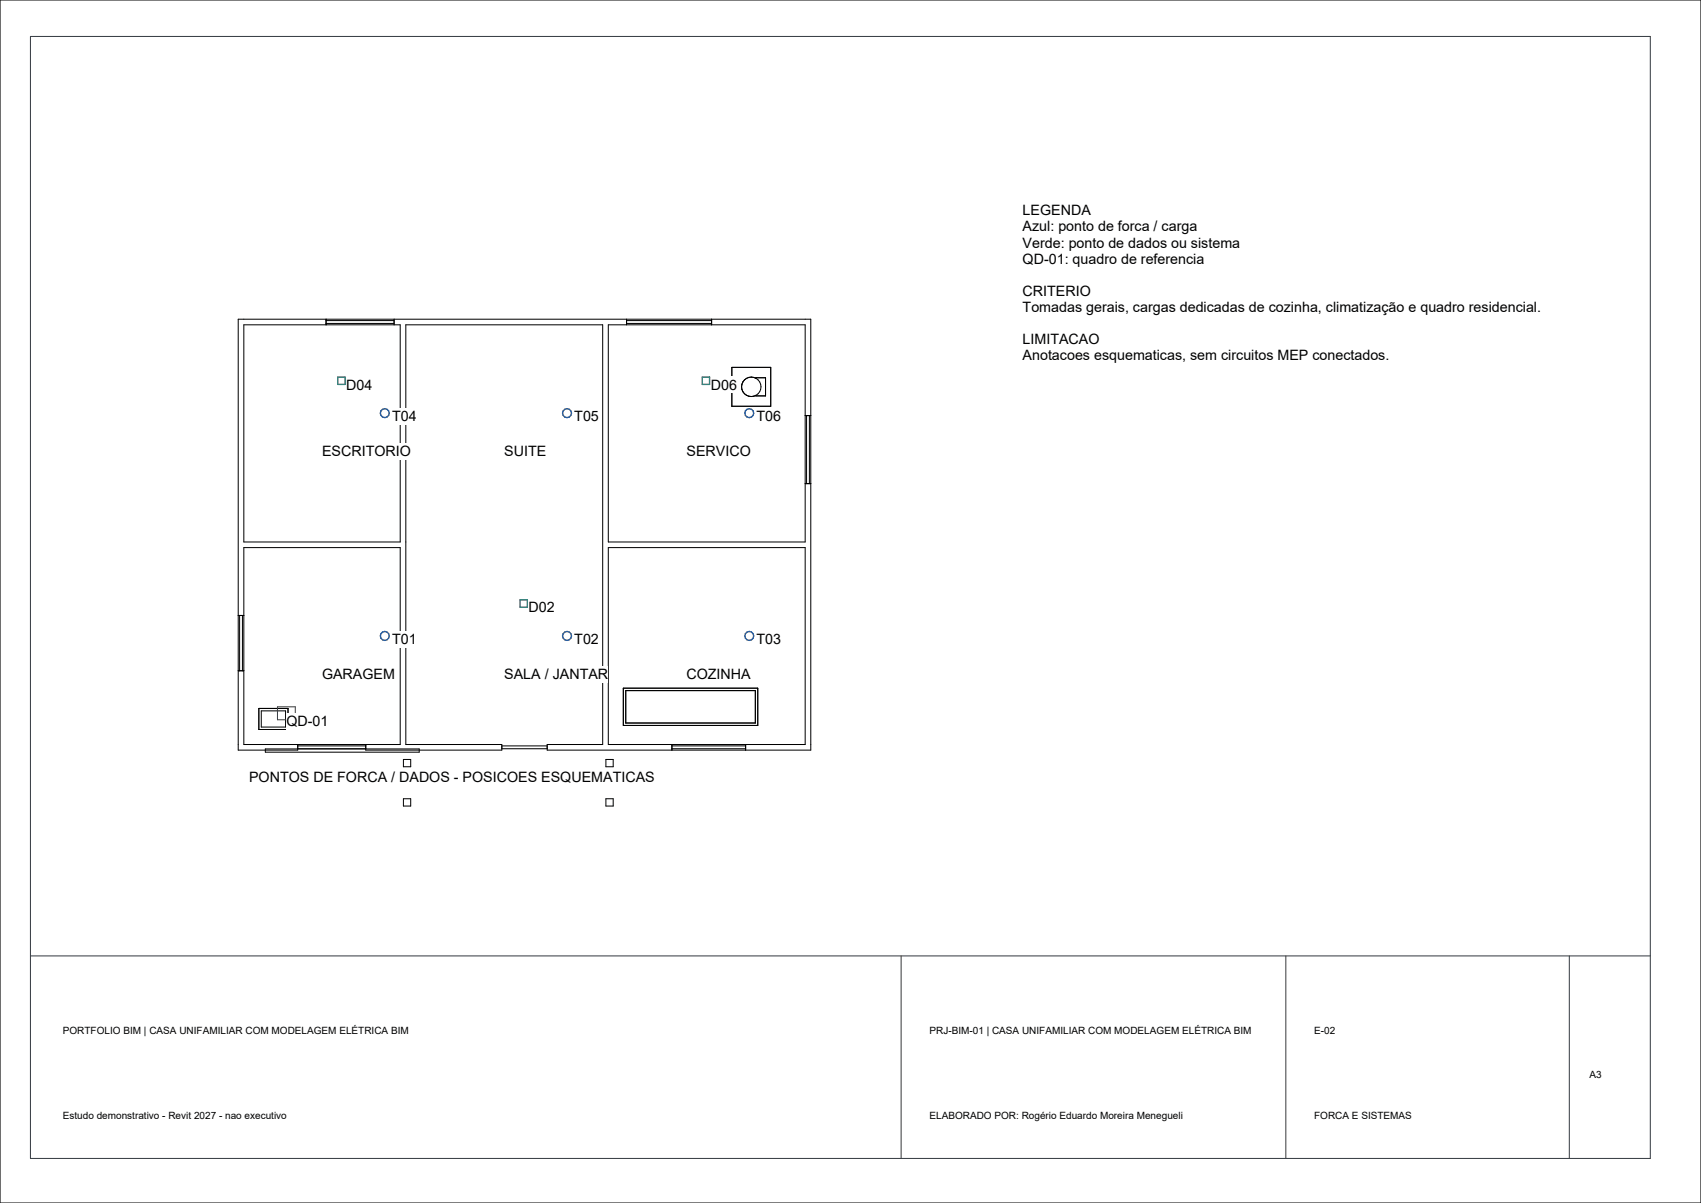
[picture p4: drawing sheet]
<svg xmlns="http://www.w3.org/2000/svg" width="420mm" height="297mm" viewBox="0 0 420 297" stroke-linecap="round" stroke-linejoin="round" font-family="sans-serif">
<defs><g id="words">
<g font-size="3.5">
<text x="252.5" y="53.2">LEGENDA</text>
<text x="252.5" y="57.1">Azul: ponto de forca / carga</text>
<text x="252.5" y="61.1">Verde: ponto de dados ou sistema</text>
<text x="252.5" y="65.1">QD-01: quadro de referencia</text>
<text x="252.5" y="73">CRITERIO</text>
<text x="252.5" y="77">Tomadas gerais, cargas dedicadas de cozinha, climatização e quadro residencial.</text>
<text x="252.5" y="84.9">LIMITACAO</text>
<text x="252.5" y="88.9">Anotacoes esquematicas, sem circuitos MEP conectados.</text>
<text x="85.5" y="96.2">D04</text>
<text x="175.5" y="96.2">D06</text>
<text x="96.8" y="104">T04</text>
<text x="141.8" y="104">T05</text>
<text x="186.8" y="104">T06</text>
<text x="79.5" y="112.7">ESCRITORIO</text>
<text x="124.5" y="112.7">SUITE</text>
<text x="169.5" y="112.7">SERVICO</text>
<text x="130.5" y="151.2">D02</text>
<text x="96.8" y="159">T01</text>
<text x="141.8" y="159">T02</text>
<text x="186.8" y="159">T03</text>
<text x="79.5" y="167.7">GARAGEM</text>
<text x="124.5" y="167.7">SALA / JANTAR</text>
<text x="169.5" y="167.7">COZINHA</text>
<text x="70.7" y="179.3">QD-01</text>
<text x="61.5" y="193.2">PONTOS DE FORCA / DADOS - POSICOES ESQUEMATICAS</text>
</g>
<g font-size="2.5">
<text x="15.5" y="255.2">PORTFOLIO BIM | CASA UNIFAMILIAR COM MODELAGEM ELÉTRICA BIM</text>
<text x="229.5" y="255.2">PRJ-BIM-01 | CASA UNIFAMILIAR COM MODELAGEM ELÉTRICA BIM</text>
<text x="324.5" y="255.2">E-02</text>
<text x="392.5" y="266.2">A3</text>
<text x="15.5" y="276.2">Estudo demonstrativo - Revit 2027 - nao executivo</text>
<text x="229.5" y="276.2">ELABORADO POR: Rogério Eduardo Moreira Menegueli</text>
<text x="324.5" y="276.2">FORCA E SISTEMAS</text>
</g>
</g></defs>
<g fill="none" stroke="#000" stroke-width=".25">
<path d="M80.5 78.8v1.4M80.5 79.8h16.8M80.5 79.1h16.8M97.3 78.8v1.4M154.7 78.8v1.4M154.7 79.8h21M154.7 79.1h21M175.7 78.8v1.4M60.2 80.2h38.6v53.6h-38.6zM150.2 80.2h48.6v53.6h-48.6zM180.7 90.7h9.6v9.6h-9.6zM186.6 93.4v-.1h2.4v4.4h-2.4v-.1"/>
<path d="M198.8 119.4h1.4M198.8 102.6h1.4M199.1 102.6v16.8M199.8 102.6v16.8M60.2 135.2h38.6v48.6h-38.6zM150.2 135.2h48.6v48.6h-48.6zM58.8 151.9h1.4M59.2 151.9v13.7M59.9 151.9v13.7M58.8 165.6h1.4M63.9 174.9h7.2v5.2h-7.2zM64.5 175.5h6v4h-6z"/>
<path d="M153.9 169.9h33.2v9.2h-33.2zM154.5 170.5h32v8h-32zM65.5 184.9h38v.8h-38zM73.5 183.8v1.4h-14.7v-106.4h141.4v106.4h-65.1v-1.4h13.7v-103.6h-48.6v103.6h23.7v1.4h-33.6v-1.4M73.5 184.8h16.8M73.5 184.1h16.8M99.6 197.2h1.8v1.8h-1.8zM99.6 187.5h1.8v1.8h-1.8zM123.9 184.8h11.2M123.9 184.1h11.2M149.6 197.2h1.8v1.8h-1.8zM149.6 187.5h1.8v1.8h-1.8z"/>
<path d="M165.9 183.8v1.4M165.9 184.8h18.2M165.9 184.1h18.2M184.1 183.8v1.4"/>
<circle cx="185.5" cy="95.5" r="2.4"/>
</g>
<path d="M7.5 9h400v277h-400zM68.5 174.5h4.4v3.2h-4.4zM7.5 236h400M222.5 236v50M317.5 236v50M387.5 236v50" fill="none" stroke="#353b42" stroke-width=".25"/>
<g fill="none" stroke="#265b9e" stroke-width=".35">
<circle cx="95" cy="102" r="1.1"/>
<circle cx="140" cy="102" r="1.1"/>
<circle cx="185" cy="102" r="1.1"/>
<circle cx="95" cy="157" r="1.1"/>
<circle cx="140" cy="157" r="1.1"/>
<circle cx="185" cy="157" r="1.1"/>
</g>
<path d="M83.4 93.1h1.8v1.8h-1.8zM173.4 93.1h1.8v1.8h-1.8zM128.4 148.1h1.8v1.8h-1.8z" fill="none" stroke="#268566" stroke-width=".35"/>
<g fill="#fff">
<path d="M79.5 164.5h17.7v4h-17.7z"/>
<path d="M124.5 164.5h25.5v4h-25.5z"/>
<path d="M169.5 164.5h15.7v4h-15.7z"/>
<path d="M79.5 109.5h21.8v4h-21.8z"/>
<path d="M124.5 109.5h10.3v4h-10.3z"/>
<path d="M169.5 109.5h15.7v4h-15.7z"/>
<path d="M70.7 176.1h10.3v3.9h-10.3z"/>
<path d="M96.8 155.8h6v4h-6z"/>
<path d="M141.8 155.8h6v4h-6z"/>
<path d="M130.5 148h6.4v4h-6.4z"/>
<path d="M186.8 155.8h6v4h-6z"/>
<path d="M96.8 100.8h6v4h-6z"/>
<path d="M85.5 93h6.4v4h-6.4z"/>
<path d="M141.8 100.8h6v4h-6z"/>
<path d="M186.8 100.8h6v4h-6z"/>
<path d="M175.5 93h6.3v4h-6.3z"/>
<path d="M61.5 190h99.1v3.9h-99.1z"/>
</g>
<path d="M0 0h420v297h-420z" fill="none" stroke="#000" stroke-width=".25"/>
<g fill="#fff">
<path d="M252.5 50h16.6v4h-16.6z"/>
<path d="M252.5 54h42.6v3.9h-42.6z"/>
<path d="M252.5 57.9h53v4h-53z"/>
<path d="M252.5 61.9h44.2v4h-44.2z"/>
<path d="M252.5 69.8h16.7v4h-16.7z"/>
<path d="M252.5 73.8h126.3v4h-126.3z"/>
<path d="M252.5 81.7h18.8v4h-18.8z"/>
<path d="M252.5 85.7h89.6v4h-89.6z"/>
<path d="M15.5 253h84.7v2.8h-84.7z"/>
<path d="M15.5 274h54.1v2.7h-54.1z"/>
<path d="M229.5 253h78.9v2.8h-78.9z"/>
<path d="M229.5 274h61.8v2.7h-61.8z"/>
<path d="M324.5 253h5.2v2.8h-5.2z"/>
<path d="M324.5 274h24.1v2.7h-24.1z"/>
<path d="M392.5 264h3v2.7h-3z"/>
</g>
<use href="#words"/>
</svg>
